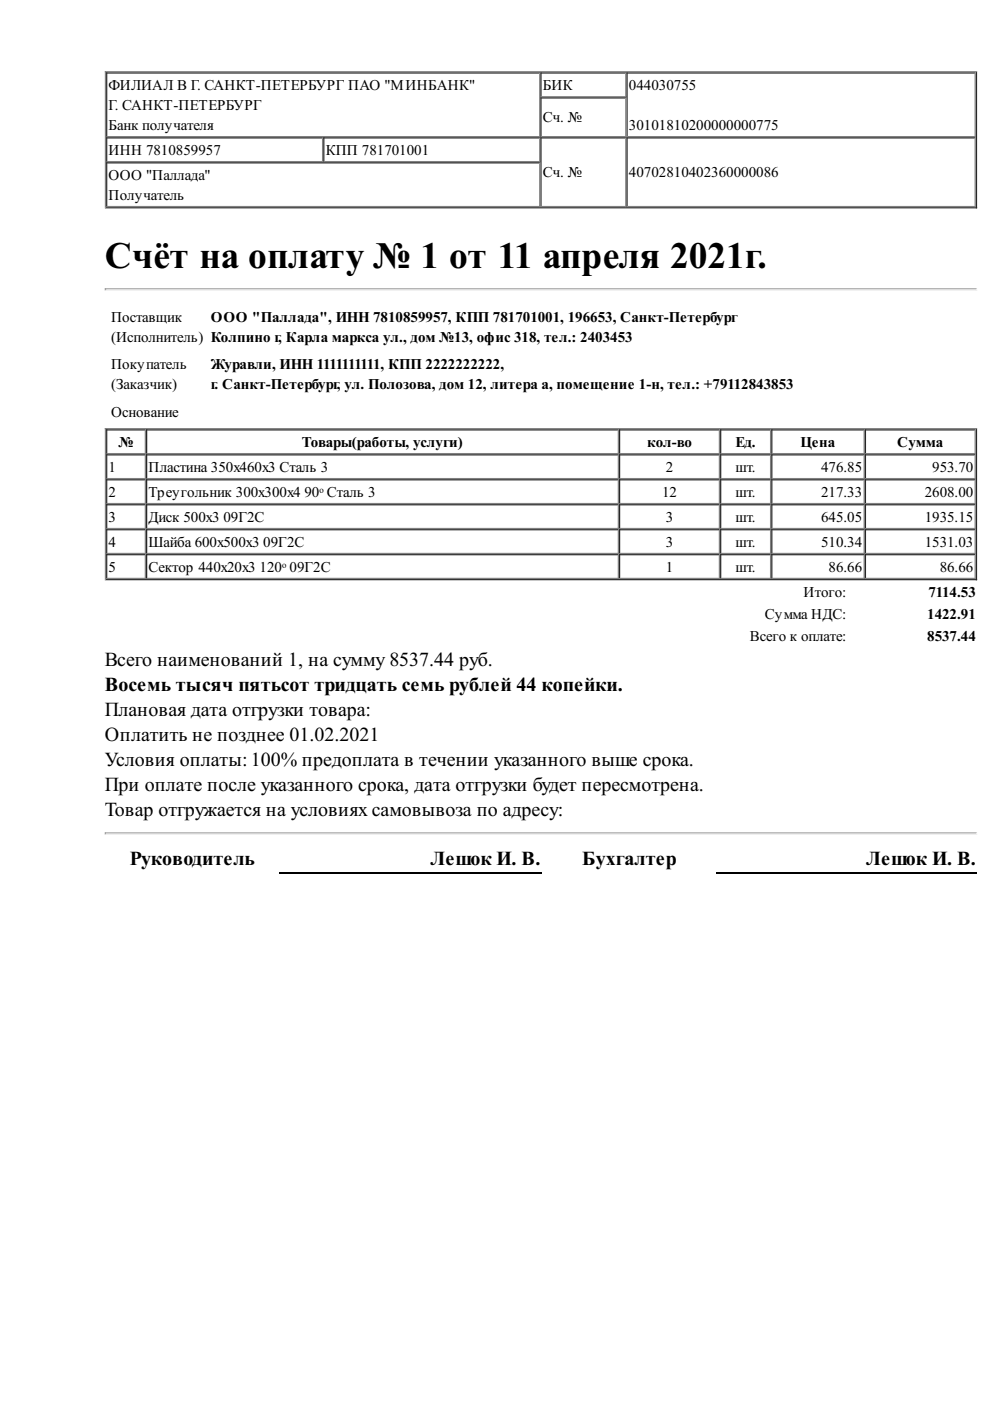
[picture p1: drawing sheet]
<svg xmlns="http://www.w3.org/2000/svg" width="210mm" height="297mm" viewBox="0 0 210 297" stroke-linecap="round" stroke-linejoin="round" font-family="sans-serif">
<defs><g id="words">
<text font-size="7.9" x="22.2" y="56.9">Счёт на оплату № 1 от 11 апреля 2021г.</text>
<g font-size="4.2">
<text x="22.2" y="141.3">Всего наименований 1, на сумму 8537.44 руб.</text>
<text x="22.2" y="146.6">Восемь тысяч пятьсот тридцать семь рублей 44 копейки.</text>
<text x="22.2" y="151.9">Плановая дата отгрузки товара:</text>
<text x="22.2" y="157.2">Оплатить не позднее 01.02.2021</text>
<text x="22.2" y="162.5">Условия оплаты:100% предоплата в течении указанного выше срока.</text>
<text x="22.2" y="167.7">При оплате после указанного срока, дата отгрузки будет пересмотрена.</text>
<text x="22.2" y="173">Товар отгружается на условиях самовывоза по адресу:</text>
<text x="27.5" y="183.4">Руководитель</text>
<text x="91.3" y="183.4">Лешок И. В.</text>
<text x="123.4" y="183.4">Бухгалтер</text>
<text x="183.6" y="183.4">Лешок И. В.</text>
</g>
<g font-size="3.2">
<text x="23" y="19">ФИЛИАЛ В Г. САНКТ-ПЕТЕРБУРГ ПАО &quot;МИНБАНК&quot;</text>
<text x="23" y="23.3">Г. САНКТ-ПЕТЕРБУРГ</text>
<text x="115.1" y="19">БИК</text>
<text x="133.3" y="19">044030755</text>
<text x="23" y="27.5">Банк получателя</text>
<text x="115.1" y="25.9">Сч. №</text>
<text x="133.3" y="27.5">30101810200000000775</text>
<text x="23" y="32.8">ИНН 7810859957</text>
<text x="69.1" y="32.8">КПП 781701001</text>
<text x="23" y="38.1">ООО &quot;Паллада&quot;</text>
<text x="115.1" y="37.6">Сч. №</text>
<text x="133.3" y="37.6">40702810402360000086</text>
<text x="23" y="42.3">Получатель</text>
<text x="23.5" y="68.3">Поставщик</text>
<text x="44.7" y="68.3">ООО &quot;Паллада&quot;, ИНН 7810859957, КПП 781701001, 196653, Санкт-Петербург</text>
<text x="23.5" y="72.5">(Исполнитель) Колпино г, Карла маркса ул., дом №13, офис 318, тел.: 2403453</text>
<text x="23.5" y="78.3">Покупатель</text>
<text x="23.5" y="82.5">(Заказчик)</text>
<text x="44.7" y="78.3">Журавли, ИНН 1111111111, КПП 2222222222,</text>
<text x="44.7" y="82.5">г. Санкт-Петербург, ул. Полозова, дом 12, литера а, помещение 1-н, тел.: +79112843853</text>
<text x="23.5" y="88.4">Основание</text>
<text x="25.1" y="94.7">№</text>
<text x="64" y="94.7">Товары(работы, услуги)</text>
<text x="137.2" y="94.7">кол-во</text>
<text x="156" y="94.7">Ед.</text>
<text x="169.7" y="94.7">Цена</text>
<text x="190.2" y="94.7">Сумма</text>
<text x="23" y="100">1</text>
<text x="31.5" y="100">Пластина 350x460x3 Сталь 3</text>
<text x="141.2" y="100">2</text>
<text x="156" y="100">шт.</text>
<text x="174.1" y="100">476.85</text>
<text x="197.6" y="100">953.70</text>
<text x="23" y="105.3">2</text>
<text x="31.5" y="105.3">Треугольник 300x300x4</text>
<text x="64.6" y="105.3">90ᵒ Сталь 3</text>
<text x="140.4" y="105.3">12</text>
<text x="156" y="105.3">шт.</text>
<text x="174.1" y="105.3">217.33</text>
<text x="196.1" y="105.3">2608.00</text>
<text x="23" y="110.6">3</text>
<text x="31.5" y="110.6">Диск 500x3</text>
<text x="47.4" y="110.6">09Г2С</text>
<text x="141.2" y="110.6">3</text>
<text x="156" y="110.6">шт.</text>
<text x="174.1" y="110.6">645.05</text>
<text x="196.1" y="110.6">1935.15</text>
<text x="23" y="115.9">4</text>
<text x="31.5" y="115.9">Шайба 600x500x3</text>
<text x="55.8" y="115.9">09Г2С</text>
<text x="141.2" y="115.9">3</text>
<text x="156" y="115.9">шт.</text>
<text x="174.1" y="115.9">510.34</text>
<text x="196.1" y="115.9">1531.03</text>
<text x="23" y="121.2">5</text>
<text x="31.5" y="121.2">Сектор 440x20x3</text>
<text x="55" y="121.2">120ᵒ 09Г2С</text>
<text x="141.2" y="121.2">1</text>
<text x="156" y="121.2">шт.</text>
<text x="175.7" y="121.2">86.66</text>
<text x="199.2" y="121.2">86.66</text>
<text x="162.2" y="131.2">Сумма НДС:</text>
<text x="170.4" y="126.5">Итого:</text>
<text x="196.6" y="131.2">1422.91</text>
<text x="196.8" y="126.5">7114.53</text>
<text x="159" y="136">Всего к оплате:</text>
<text x="196.6" y="136">8537.44</text>
</g>
</g></defs>
<path d="M22.2 15.2h185M22.4 15.1v29.1M114.4 15.3v28.6M132.7 15.3v28.6M206.8 15.3v28.6M22.5 29h184.4M22.5 34.3h92.1M68.4 29.1v5.3M114.6 20.5h18.2M22.5 43.8h184.4" fill="none" stroke="#808080" stroke-width=".26"/>
<path d="M22.5 15.5h184.4M22.6 15.3v28.6M114.7 15.3v28.6M133 15.3v28.6M207 15.1v29.1M22.5 29.2h184.4M22.5 34.5h92.1M68.7 29.1v5.3M114.6 20.8h18.2M22.2 44.1h185" fill="none" stroke="#2c2c2c" stroke-width=".26"/>
<path d="M22.2 61.3h185" fill="none" stroke="#9a9a9a" stroke-width=".26"/>
<path d="M22.2 61.5h185" fill="none" stroke="#eee" stroke-width=".26"/>
<path d="M22.2 61.1h.3v.3l-.3 .2z" fill="#9a9a9a"/>
<path d="M207.2 61.1v.5h-.3v-.2z" fill="#eee"/>
<g fill="none" stroke="#808080" stroke-width=".26">
<path d="M22.2 90.9h185M22.4 90.8v32.2M22.5 96.2h184.4M30.8 91v31.8M131.1 91v31.8M152.5 91v31.8M163.4 91v31.8M183.2 91v31.8M206.8 91v31.8M22.5 101.5h184.4M22.5 106.8h184.4M22.5 112.1h184.4"/>
<path d="M22.5 117.3h184.4M22.5 122.6h184.4"/>
</g>
<g fill="none" stroke="#2c2c2c" stroke-width=".26">
<path d="M22.5 91.1h184.4M22.5 96.4h184.4M22.6 91v31.8M31.1 91v31.8M131.4 91v31.8M152.8 91v31.8M163.6 91v31.8M183.5 91v31.8M207 90.8v32.2M22.5 101.7h184.4M22.5 107h184.4M22.5 112.3h184.4"/>
<path d="M22.5 117.6h184.4M22.2 122.9h185"/>
</g>
<path d="M22.2 176.6h185" fill="none" stroke="#9a9a9a" stroke-width=".26"/>
<path d="M22.2 176.9h185" fill="none" stroke="#eee" stroke-width=".26"/>
<path d="M22.2 176.5h.3v.2l-.3 .3z" fill="#9a9a9a"/>
<path d="M206.9 176.7l.3-.2v.5h-.3z" fill="#eee"/>
<path d="M59.3 185.1h55.5M151.9 185.1h55.3" fill="none" stroke="#000" stroke-width=".26"/>
<use href="#words"/>
</svg>
